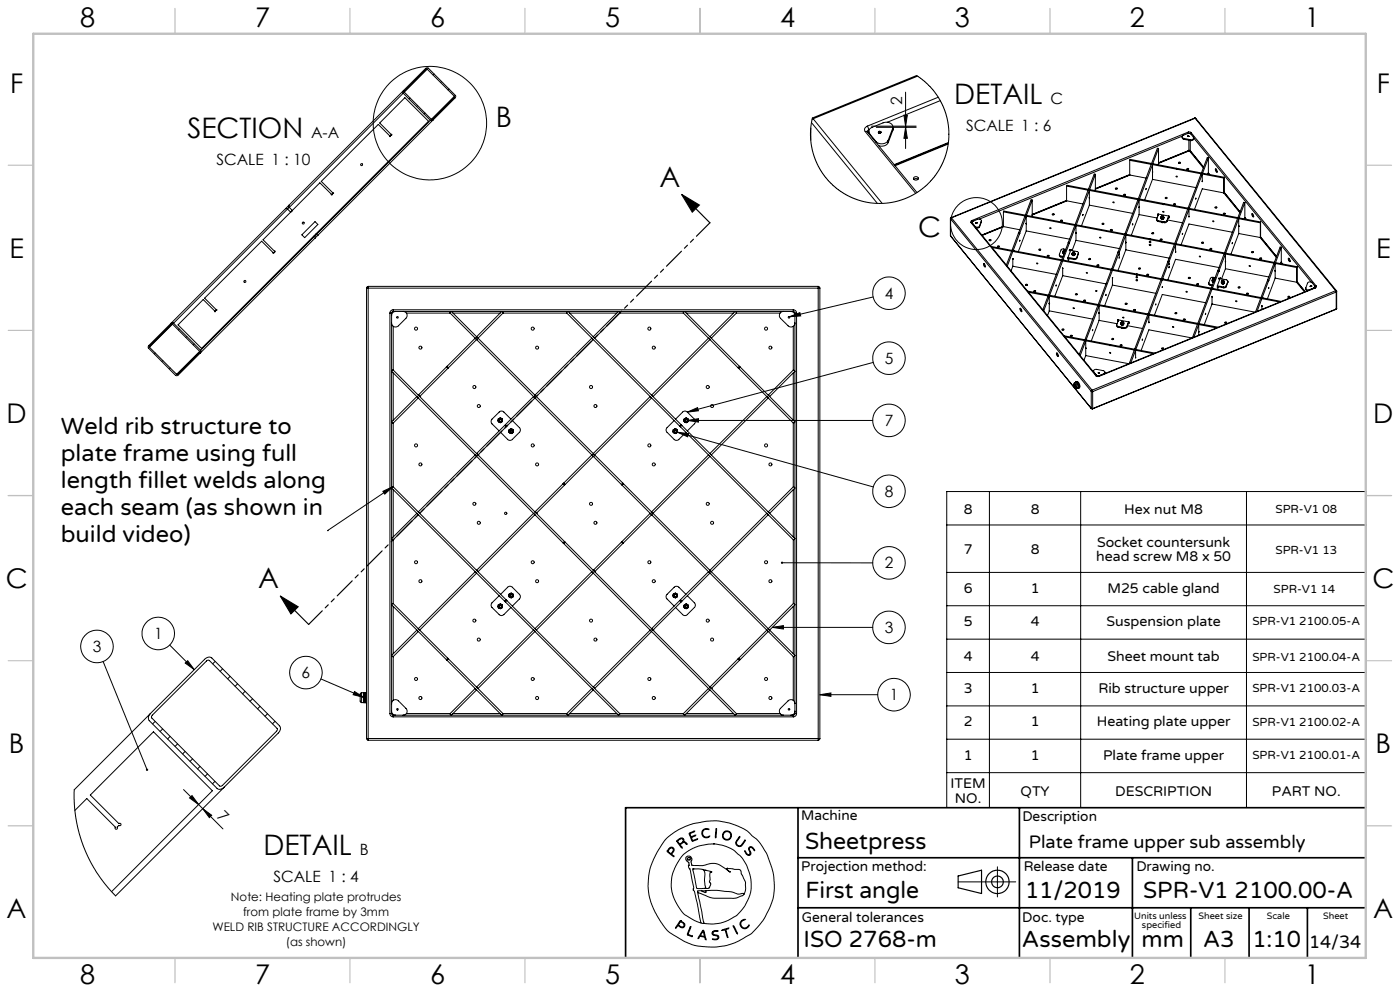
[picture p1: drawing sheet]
<svg xmlns="http://www.w3.org/2000/svg" width="420mm" height="297mm" viewBox="0 0 420 297" stroke-linecap="round" stroke-linejoin="round" font-family="sans-serif">
<defs><g id="words">
<g font-size="8.5">
<text x="286.3" y="31">DETAIL</text>
<text x="56.2" y="41.3">SECTION</text>
<text x="148.7" y="38.2">B</text>
<text x="197.8" y="55.9">A</text>
<text x="275.4" y="70.9">C</text>
<text x="77.4" y="176.3">A</text>
<text x="79.1" y="256.1">DETAIL</text>
</g>
<g font-size="8.1">
<text x="24" y="8">8</text>
<text x="76.5" y="8">7</text>
<text x="129" y="8">6</text>
<text x="181.5" y="8">5</text>
<text x="234" y="8">4</text>
<text x="286.5" y="8">3</text>
<text x="339" y="8">2</text>
<text x="391.5" y="8">1</text>
<text x="3" y="27.7">F</text>
<text x="413" y="27.7">F</text>
<text x="2.8" y="77.2">E</text>
<text x="412.8" y="77.2">E</text>
<text x="2" y="126.7">D</text>
<text x="412" y="126.7">D</text>
<text x="1.7" y="176.2">C</text>
<text x="411.7" y="176.2">C</text>
<text x="2.7" y="225.7">B</text>
<text x="412.7" y="225.7">B</text>
<text x="2" y="275.2">A</text>
<text x="412" y="275.2">A</text>
<text x="24" y="295">8</text>
<text x="76.5" y="295">7</text>
<text x="129" y="295">6</text>
<text x="181.5" y="295">5</text>
<text x="234" y="295">4</text>
<text x="286.5" y="295">3</text>
<text x="339" y="295">2</text>
<text x="391.5" y="295">1</text>
</g>
<g font-size="7.1">
<text x="18.2" y="130.1">Weld rib structure to</text>
<text x="18.2" y="138.2">plate frame using full</text>
<text x="18.2" y="146.2">length fillet welds along</text>
<text x="18.2" y="154.3">each seam (as shown in</text>
<text x="18.2" y="162.3">build video)</text>
<text x="241.5" y="254.4">Sheetpress</text>
<text x="241.6" y="269.2">First angle</text>
<text x="307.5" y="269.2">11/2019</text>
<text x="343" y="269.2">SPR-V1 2100.00-A</text>
<text x="241.1" y="283.7">ISO 2768-m</text>
<text x="306.6" y="283.9">Assembly</text>
<text x="342.5" y="283.9">mm</text>
<text x="360.9" y="283.8">A3</text>
<text x="375.7" y="283.9">1:10</text>
</g>
<g font-size="5.4">
<text x="308.7" y="254.3">Plate frame upper sub assembly</text>
<text x="392.7" y="284.1">14/34</text>
</g>
<g font-size="4.7">
<text x="270.7" y="31.5" transform="rotate(-90 270.7 31.5)">2</text>
<text x="315.2" y="31">C</text>
<text x="93.3" y="41.2">A-A</text>
<text x="289.8" y="39.2">SCALE 1 : 6</text>
<text x="64.9" y="49.4">SCALE 1 : 10</text>
<text x="265.4" y="89.5">4</text>
<text x="265.4" y="109">5</text>
<text x="265.4" y="127.6">7</text>
<text x="265.4" y="148.9">8</text>
<text x="265.4" y="170.3">2</text>
<text x="46.2" y="191.5">1</text>
<text x="265.4" y="189.7">3</text>
<text x="27.8" y="195.4">3</text>
<text x="90.5" y="203.2">6</text>
<text x="266.9" y="209.8">1</text>
<text x="64.9" y="245" transform="rotate(45 64.9 245)">7</text>
<text x="107.9" y="256.1">B</text>
<text x="82" y="264.3">SCALE 1 : 4</text>
</g>
<g font-size="4.2">
<text x="289.1" y="154">8</text>
<text x="309.2" y="154">8</text>
<text x="337.3" y="154">Hex nut M8</text>
<text x="289.1" y="166.1">7</text>
<text x="309.2" y="166.1">8</text>
<text x="329.1" y="164">Socket countersunk</text>
<text x="328.9" y="168.2">head screw M8 x 50</text>
<text x="289.1" y="177.6">6</text>
<text x="309.2" y="177.6">1</text>
<text x="332.2" y="177.6">M25 cable gland</text>
<text x="289.1" y="187.6">5</text>
<text x="309.2" y="187.6">4</text>
<text x="331.9" y="187.6">Suspension plate</text>
<text x="289.1" y="198.2">4</text>
<text x="309.2" y="198.2">4</text>
<text x="332.3" y="198.2">Sheet mount tab</text>
<text x="289.1" y="207.6">3</text>
<text x="309.2" y="207.6">1</text>
<text x="329.5" y="207.6">Rib structure upper</text>
<text x="289.1" y="217.6">2</text>
<text x="309.2" y="217.6">1</text>
<text x="329" y="217.6">Heating plate upper</text>
<text x="289.1" y="227.6">1</text>
<text x="309.2" y="227.6">1</text>
<text x="330.9" y="227.6">Plate frame upper</text>
<text x="285.2" y="236.3">ITEM</text>
<text x="306.2" y="238.4">QTY</text>
<text x="334.5" y="238.4">DESCRIPTION</text>
<text x="381.6" y="238.4">PART NO.</text>
<text x="240.4" y="245.9">Machine</text>
<text x="286.5" y="240.5">NO.</text>
<text x="306.7" y="246.1">Description</text>
<text x="240.4" y="261.1">Projection method:</text>
<text x="307.1" y="261">Release date</text>
<text x="340.9" y="261">Drawing no.</text>
<text x="240.5" y="276.4">General tolerances</text>
<text x="306.7" y="276.3">Doc. type</text>
</g>
<g font-size="3.5">
<text x="382.6" y="153.8">SPR-V1 08</text>
<text x="382.6" y="165.9">SPR-V1 13</text>
<text x="382.1" y="177.6">SPR-V1 14</text>
<text x="375.7" y="187.5">SPR-V1 2100.05-A</text>
<text x="375.7" y="198">SPR-V1 2100.04-A</text>
<text x="375.7" y="207.5">SPR-V1 2100.03-A</text>
<text x="375.7" y="217.5">SPR-V1 2100.02-A</text>
<text x="375.7" y="227.5">SPR-V1 2100.01-A</text>
<text x="69.3" y="270">Note: Heating plate protrudes</text>
<text x="73" y="274.5">from plate frame by 3mm</text>
<text x="63.7" y="279">WELD RIB STRUCTURE ACCORDINGLY</text>
<text x="85.7" y="283.5">(as shown)</text>
</g>
<g font-size="2.8">
<text x="340.3" y="275.3">Units unless</text>
<text x="359.6" y="275.3">Sheet size</text>
<text x="380" y="275.3">Scale</text>
<text x="396.9" y="275.3">Sheet</text>
<text x="342.6" y="278.2">specified</text>
</g>
</g></defs>
<g fill="none" stroke="#000" stroke-width=".3">
<path d="M121 27.9l8.1 8.2M121 27.9l-34.2 34.3M121.1 27.1l-.2 .4 .1 .4M121.3 27.6l8.1 8.2M123 29.4l-.3 .3M125.3 31.6l-.3 .3M127.5 33.9l-.3 .3M128.2 20.7h-.3l-6.7 6.7 .1 .2M128.2 20.7l8.1 8.2M128.2 20.7l-6.9 6.9M129.1 36.1l-34.2 34.2M130 35.9l-.5 .3-.4-.1"/>
<path d="M130.2 22.2l-.3 .3M132.5 24.4l-.3 .3M134.7 26.7l-.3 .3M136.3 28.9v.3l-6.6 6.6h-.3M136.3 28.9l-6.9 6.9M243.2 38.4v3.6M243.5 36.8l19.7 24.2M243.7 35.4l31.3-12.8 .2 .2 2.3 1.7 2.1 2.1 1.8 2.5 1.5 2.6 .9 2.5 .7 3.1 .2 1.7-.2 3.9-16.1 6.6M243.7 35.4l.2 .2M243.7 35.4l-.6 4.4 .4 4 1.1 4 2 3.8 3 3.7 2.9 2.3 3.9 2 3.9 1.1 3.7 .3 4.6-.5 3.5-1.2 4.1-2.3 3.1-2.9 2.5-3.4 1.7-3.4 .9-4.1-15.9 6.5M243.9 35.6l-.3 .2M243.9 35.6l20.8 25.4"/>
<path d="M259.6 39.4l.6 .1M259.6 39.4l15.1 18.6M260.2 37.8a1.01 1.01 0 0 0-.6 1.6M260.2 37.8l.4 1.1M260.2 39.5l14.9 18.2M260.6 38.9l-.4 .6M260.6 38.9v1.1M260.8 38.9h-.2M261.4 37.8h13.4M262.9 38.2h11.9M263.5 39.7a.42 .42 0 0 1 .4-.2 .42 .42 0 0 1 .4 .2M263.6 39.7l.2-.1 .5 .2"/>
<path d="M263.6 39.8h.6M263.7 39.9h.4M264.3 39.6a.38 .38 0 0 0-.4-.2 .38 .38 0 0 0-.3 .4M264.3 39.7a.44 .44 0 0 0-.8 .1M267.8 38.4a1.88 1.88 0 0 0-2.9-1.6l-3.3 1.4a1.22 1.22 0 0 0-.7 1.9M267.8 38.4l-1.3 3.6M267.8 38.4v.7M267.8 39.1l-1.3 3.7M267.9 38l-.1 1.1M271.2 34.5h1l-.5 3.3zM271.7 38.2l.5 3.2h-1zM271.7 27.6v16.9"/>
<path d="M275.3 22.8l-31.4 12.8M281.5 29.1l-21.3 8.7M282.1 30.2l-15.9 6.5M356.5 39.6l.8 .2M356.5 39.6l.1 .4M356.5 39.6l-65 26.5M356.9 40h.1M357.3 39.8l-.2 .2M357.3 39.8l37.5 45.9M358.4 35.4l.3 .1M358.4 35.4l.1 .1M358.4 35.4l-73.1 29.8"/>
<path d="M358.5 35.5h.2M358.5 35.5l-73.1 29.8M358.5 35.5l42.2 51.6M358.7 35.5l42.2 51.6M96.4 54.4l17.1-17.1 3.4 3.6h.3l.3-.6-3.6-3.4 7.6-7.6 7.1 7-68.1 68.1-7.1-7 7.6-7.6 3.5 3.6 .5-.4 .1-.2-3.7-3.4 17.1-17.1 3.5 3.6 .5-.4-3.6-3.6 8.7-8.5 8.4-8.6 3.4 3.7 .7-.5zM260.9 40.1l1.9 2.3M260.9 40.1v.2M262.8 42.4v.2M266.5 42a2.36 2.36 0 0 1-3.7 .4M266.5 42.8a2.28 2.28 0 0 1-2.9 .9M266.5 42v.8M274.1 53.8a.93 .93 0 0 1 1.3 0"/>
<path d="M274.2 53.2a.64 .64 0 0 1 .9-.3 .64 .64 0 0 1 .1 1 .64 .64 0 0 1-.8 .1 .64 .64 0 0 1-.2-.8zM284.5 42.7l-16.2 6.7M309.3 59.9l.4 .1-1.8 4.6-.3-.1zM309.7 60v4.4M320 55.8v4.4M320 55.8l28.9 5.5M320 55.8l.1-.3 28.9 5.5M326.4 57l.4 .1-3.9 10.3-.4-.1zM326.8 59.2v.1M326.8 57.1v2.1M326.8 59.3v2.2M328.3 52.2h.3l-1.7 4.6-.4-.1z"/>
<path d="M328.6 52.2v4.5M328.6 56.7l-.1 .4M334.6 56.6h.5M337.1 58.5h.5M338.9 52.4l-10.3 4.2M338.9 52.3l-10.3 4.2M338.9 52.5l4.9 .9M338.9 48v4.5M338.9 48l14.1 2.7M338.9 48l.1-.2 14 2.6M339 52.5l-10.4 4.2M341.4 59.8l.3 .1-3.9 10.3-.3-.1z"/>
<path d="M341.7 59.9v2.2M343.8 56.5l-.1 .4zM345.4 49.2l.4 .1-4 10.4-.3-.1zM345.8 51.5v.1M345.8 51.5l-.1 .1zM345.8 51.6v2.2l13 2.4M345.8 49.3v2.2M345.8 53.7l-2.4 6.2M347.2 44.4l.4 .1-1.8 4.6-.3-.1zM347.6 44.5l-.2 4.9M347.6 49l9.2-3.8 4.2 5.1M349.6 59.4h.5"/>
<path d="M353 50.7h.1M353 50.4l.2 .1M353 50.4v.3M353.1 50.7l14 2.7M353.1 50.7l.1-.2 14 2.6M353.6 48.9h.5M354.6 41l.2 .6 .4 .2M354.7 40.8l-60.9 24.9M355.2 41.5l-.5-.3 .1-.6 2-.6 .4 .1 .9 1.2-.2 .4-.7 .2M355.2 41.5l2 .4M355.2 41.8l2 .3M355.2 41.5v.3"/>
<path d="M356.1 50.8h.5M356.4 40.8l.3 .1M356.4 40.9h.2M356.4 40.8h.3M356.4 40.7l.3 .1M356.7 45.1l.4 .2M356.7 45.1l.4 .1M356.7 45.1l-9.1 3.8M356.7 42v3.1M357.1 45.2v.1M357.1 45.2l4 4.9-4-4.8M357.1 42.1v3.1"/>
<path d="M357.2 42.1l.7-.1 .2-.7 35.3 43.3M357.2 41.9v.2M358.7 59.3v.4zM360.3 52.1l.4 .1-3.9 10.3-.4-.1zM360.7 54.3v.1M360.7 54.3h.1M360.7 52.2v2.1M362.2 47.3h.3l-1.7 4.6-.4-.1zM362.4 52.1l.1 .1M362.5 47.3v4.4l-.2 .5M362.8 52.3l-.3-.4 .4 .4M364.6 50.6h.1a.74 .74 0 0 1 .3 1z"/>
<path d="M364.8 50.6l.4 .9M367.1 57.8l4.8 5.9M367.1 53.4v4.4M367.1 57.8l-6.4-1.2-2.3 6.2M367.2 57.6l4.8 5.9-4.8-5.9M367.2 53.1l-.1 .3M367.2 53.1l-.1 4.7M85.7 62.5l-41.2 41.2v.6l8.2 8.2 .7-.1 41.1-41M85.7 62.5l.6 .1M86.3 62.6l.9 1M86.3 62.6l-34.2 34.3M86.7 61.5l41-41 .8-.1 8.2 8.2-.1 .6-41.1 41.2"/>
<path d="M86.7 61.5l.1 .7M86.7 61.5l-1 1M86.8 62.2l-.5 .4M86.8 62.2l.9 .9M94.3 70.6l.1 .2M94.4 70.8l.1 .6M94.4 70.8l-34.2 34.2M94.5 66.4l.9 .9-4 3.9-.8-.8zM94.8 70.1l.1 .2M94.9 70.3l.6 .1M94.9 70.3l-.5 .5M95.5 70.4l-1 1"/>
<path d="M285.1 70.6l.1 .2zM285.1 65.5l.1 .1M285.1 65.5l.1 5.2M285.2 70.7l42.2 51.7M285.2 65.6l42.2 51.7M285.3 65.2l-.2 .3M285.3 65.2l.1 .1M285.4 65.3l-.2 .3M285.4 65.3l42.2 51.6M291.3 66.7h.2M291.3 66.7l37.5 45.9M291.5 66.1l-.2 .2v.4"/>
<path d="M291.5 66.1l.2 .4M291.5 66.7l37.5 46M291.7 66.5l-.2 .2M291.7 66.5v.4M291.7 66.5h.1M291.8 67l.7 .8M291.8 67h.1M292.5 67.8v.1M292.8 66.8h.3M292.8 66.8h.2M292.8 66.9h.2M293.1 66.8h-.3"/>
<path d="M293.9 67.7l-.6 .4-.8-.3M293.9 68l-.5 .3h-.6M293.9 67.7v.3M294.4 66.3l-.2-.5-.8-.1-1.5 .7-.1 .6M294.4 66.3l-.5 1.4M294.4 66.3v.3M294.4 66.6l-.5 1.4M294.4 66.2v.4M295.1 79a.77 .77 0 0 1 .4 1l-.3-.3zM295.2 79l.4 .9M296.8 72.1h.5M297.4 73.9l43.6 8.2"/>
<path d="M297.6 74.2l43.3 8.2M299.3 74h.4M301 67.9l-6.4 2.6M301 67.9l4.9 1M301 63.5v4.4M301 63.5l43.9 8.3M301 63.5l.1-.3 43.9 8.4M301 67.8l-6.4 2.6M301.1 67.9l-6.4 2.7M301.9 79.4l1.6-4.1h.3l-1.6 4.5M303.6 75h.1M303.6 75l.4 .1"/>
<path d="M303.8 79.8l13.1 2.4M303.8 77.6v2.2M303.8 79.8l-.5 1.4M303.9 77.5l-.1 .1M304 75.1h.1M305.6 69.8l-.1 .2M305.6 69.8l.3 .1M305.9 70l-1.9 5.1M305.9 70h-.4l-1.9 5M305.9 69.9v.1M305.9 72v.4zM307.9 67h.1"/>
<path d="M307.9 67v.1M307.9 69.2l13 2.5M307.9 64.8v2.2M307.9 67.1v2.1M307.9 69.2l-2.4 6.2M307.9 64.8l-2 5.1M307.9 64.8l-.4-.1-1.9 5.1M309.7 64.4l-.2 .4M311.7 74.9h.5M314.2 76.8h.5M315.7 64.3h.5M317.8 76.3l.1 .5 .4 .2"/>
<path d="M318.2 66.2h.5M318.3 76.8l.6 .1M318.3 77l.5 .1M318.3 76.8v.2M318.4 78.1l.4 .1-3.9 10.3-.4-.1zM318.5 77.9h.1M318.5 77.9h.4M318.8 75.5l.3 .6M318.8 75.5l.1 .1M318.9 77.9h.1M318.9 75.3h.1M318.9 75.6l.4 .1"/>
<path d="M318.9 75.3v.3M318.9 75.6l.2 .2M318.9 75.3l-.1 .2M319 75.2l.1 .3 .3 .1M319.1 75.8v.3M319.1 76.1h.1M319.3 75.7l-.2 .1M319.3 75.7h.1M319.5 75.2h.1M319.7 74.8l-1-.2-.4 .3-.5 1.3 .1 .3 .4 .3M320 60.1l-10.3 4.2M320 60.2l4.9 .9"/>
<path d="M320 60.2l-10.3 4.2M320.4 77.1l1.9 .4M320.4 77.4l1.9 .4M320.4 77.1v.6l.1-.3M320.5 72.8l-2 5.1M320.5 72.8h.3M320.5 72.6v.2M320.5 72.6l.4 .1M320.7 77.5l-.2 .7M320.8 72.8l-1.9 5.1M320.9 72.7l-.1 .1M320.9 74.8l-.1 .4z"/>
<path d="M321.2 75l2 .4 .3 .5M321.3 75v-.2l-.9 2.3M321.6 76l.2 .6M321.6 76l.1 .1M321.7 75.8h.1M321.7 76.1l.4 .2M321.7 75.8v.3M321.7 76.1l.1 .2M321.7 75.8l-.1 .2M321.8 76.6h.5M321.8 75.7v.4l.3 .1 .2-.1v-.4M321.8 76.3v.3"/>
<path d="M322.1 76.3h-.3M322.1 76.3h.2M322.3 77.5v.3M322.4 75.8h.1M322.3 76.3v.3M322.4 75.8v.3M322.4 76.1l-.3 .2M322.4 76.1l-.1 .2M322.4 75.8l.1 .2M322.5 76l-.2 .6M322.5 76l-.1 .1M322.8 69.8v.1"/>
<path d="M322.8 72l13 2.5M322.8 67.6v2.2M322.8 69.9v2.1M322.8 67.6l-1.9 5.1M322.8 72l-1.2 3.1M322.8 67.6h-.4l-1.9 5M322.8 69.8v.1zM323 77.2l-.7 .3M323 77.5l-.7 .3M323 77.2v.3M323.5 75.9l-.5 1.3M323.5 75.9v.3"/>
<path d="M323.5 76.2l-.5 1.3M323.5 75.8v.4M324.8 64.3v.3zM326.6 77.7h.5M326.8 61.5l13 2.5M326.8 61.5l-2.4 6.2M329.1 79.7h.5M330.7 67.2h.4M333.2 69.1h.4M335.4 75.6l.4 .1M335.4 75.6l-1.9 5.1M335.5 75.5l-.1 .1"/>
<path d="M335.5 75.5l.3 .1M335.8 75.7l-2 5M335.8 75.6v.1M335.8 77l-.1 .4zM335.8 76.1l-.1 .4zM337.7 72.6v.1M337.7 72.6v.2zM337.7 72.7v2.2l13.1 2.5M337.7 70.4v2.2M337.7 70.4l-1.9 5.2M337.7 74.9l-2.3 6.2M337.7 70.4h-.3l-1.9 5.1"/>
<path d="M337.8 72.6l-.1 .1M339.8 67.1v.3zM341.7 62.1v.1M341.7 64.3l5.4 1M341.7 62.2v2.1M341.7 64.3l-2.3 6.2M344.9 71.8l.2 .1M344.9 72.4l.3 .1M344.9 73.2l.3 .1M345 71.6h.2M345 71.6l-.1 .2M345.1 71.9l43.9 8.3"/>
<path d="M345.2 71.6l-.1 .3M345.2 71.6l43.9 8.3M345.6 70h.5M347 65.7l.1 .5 .4 .2M347.3 64.7v-.6l3.4 .7M347.3 64.7h.1M347.5 64.2v.2M347.5 64.4l-.2 .3M347.5 64.4h.1M347.5 66.1l1.8 .4M347.5 66.4l1.8 .3M347.5 66.1v.3"/>
<path d="M347.6 64.2l-.6 1.4 .1 .3 .4 .2M348.1 71.9h.4M348.2 65.1l.3 .6M348.2 65.1l.2 .1M348.4 65.2l.3 .2M348.4 64.9v.3M348.4 64.9l.1-.1 .2 .5 .3-.2v-.3l.1 .1M348.4 65.2l.1 .2M348.4 64.9l-.2 .2M348.4 66.6h.1M348.5 65.7h.4M348.5 64.9h-.1"/>
<path d="M348.5 66.6l.4 .1M348.5 65.4v.3M348.5 66.6h.1M348.7 65.4h-.2M348.7 65.4h.2M348.9 61.3h.2M348.9 65.4v.3M349 64.9h.1M349 61l.2 .1M349 61l-.1 .3M349.1 64.9v.3M349.1 65.2l-.4 .2"/>
<path d="M349.1 65.2l-.2 .2M349.1 64.9l.1 .2M349.1 61.3l29 5.5M349.2 65.1l-.3 .6M349.2 65.1l-.1 .1M349.2 61l-.1 .3M349.2 61l29 5.5M349.3 66.5v.2M350.1 66.1l-.3 .3-.5 .1M350.1 66.4l-.8 .3M350.1 66.1v.3M350.2 65.9l4.6 .9"/>
<path d="M350.4 78.3v.2M350.4 78.3l.3 .1M350.6 64.8l-.5 1.3M350.6 65h.1M350.7 64.8l-.6 1.6M350.7 78.5l-1.9 5.1M350.7 78.5h-.4l-1.9 5M350.7 78.4v.1M350.7 64.8v.5h-.2M350.8 79.8l-.1 .5zM350.8 78.9l-.1 .5zM352.1 61.3h.5"/>
<path d="M352.7 75.4v.2M352.7 75.4v.1M352.7 73.3v2.1M352.7 73.3l-2 5.1M352.7 73.3l-.4-.1-1.9 5.1M354.8 69.9l-.1 .4zM356.3 62.6l.4 .1-3.9 10.3h-.4zM356.7 64.9v.1M356.7 64.9h.1M356.7 62.7v2.2M360.5 72.8h.5M363 74.8h.5"/>
<path d="M364.5 62.3h.5M367 64.2h.5M367.6 78.3h.1M367.6 78.3v.1M367.6 76.1v2.2M367.6 78.4v2.1M367.6 76.1l-1.9 5.1M367.6 76.1h-.4l-1.9 5M367.7 78.3l-.1 .1M369.7 72.7l-.1 .4zM369.7 69.6l-13-2.5-2.4 6.2M371.3 65.5h.3l-3.9 10.4-.4-.1z"/>
<path d="M371.6 67.7v.1M371.6 70l6.5 1.2M371.6 65.5v2.2M371.6 67.8v2.2M371.6 70l-2.3 6.2M371.7 67.7l-.1 .2zM371.7 67.7l-.1 .1M373.1 60.6l.4 .1-1.8 4.6-.3-.1zM373.3 65.4l.2 .2M373.4 65.2l.4 .5M373.5 60.7v4.5M373.5 65.2l-.2 .4"/>
<path d="M375.5 75.7h.5M375.6 64a.66 .66 0 0 1 .3 1zM375.7 64l.4 .9M378 77.6h.4M378 71.2l4.9 5.9M378.1 66.8v4.4M378.1 71l4.8 5.9M378.2 66.5l-.1 .3M378.2 66.5l-.1 4.7M382.6 78.9v2.2M382.6 78.9l-2 5.1M382.6 78.9h-.4l-1.9 5.1"/>
<path d="M384 74l.4 .1-1.7 4.6-.4-.1zM384.3 78.8l.1 .2M384.4 74.1v4.4l-.2 .5M384.7 79.1l-.3-.5 .4 .5M386.5 77.4h.1a.7 .7 0 0 1 .3 1zM386.6 77.4l.4 .9M389.1 79.9l-.1 .3M389.1 79.9l-.1 4.7M51.8 97.2h-.4l-6.6 6.6v.3M51.8 97.2l8.1 8.1M51.8 97.2l-7 6.9M52.1 96.9l-.4-.2-.5 .3"/>
<path d="M52.1 96.9l8.1 8.1M53.8 98.6l-.3 .3M110 86.4h.5M110 86.4v134.9M110.5 85.8v.6M110.5 85.8l-.5 .6M110.5 86.4h135M110.5 85.8h135M110.5 86.4v134.9M117 93.8h.5M117 93.8v120.1M117.5 93.8v120.1"/>
<path d="M118 92.8a.96 .96 0 0 0-1 1M118 93.3l-.5 .5M118 92.8v.5M118 93.3h120M118 97.8v13.1M118 92.8h120M118.7 93.3a1.19 1.19 0 0 0-1.2 1.2M120.9 93.3a1.2 1.2 0 0 1 1.1 .8 1.2 1.2 0 0 1-.2 1.3l-2.3 2.2a1.19 1.19 0 0 1-1.3 .3 1.19 1.19 0 0 1-.7-1.1M121.9 93.8h13.1M135.9 93.8h14.1M150.9 93.8h19.1M170.9 93.8h14.1"/>
<path d="M185.9 93.8h19.1M205.9 93.8h14.1M220.9 93.8h13.1M235 93.3a1.2 1.2 0 0 0-1.1 .8 1.2 1.2 0 0 0 .2 1.3l2.3 2.2a1.19 1.19 0 0 0 1.3 .3 1.19 1.19 0 0 0 .8-1.1M236.9 94.9l3.1-1.2 .2 1zM237.3 93.3a1.19 1.19 0 0 1 1.2 1.2M238 92.8a.96 .96 0 0 1 1 1M238 93.3l.5 .5M238 92.8v.5M238 97.8v13.1M238.5 93.8h.5M238.5 93.8v120.1"/>
<path d="M239 93.8v120.1M245.5 85.8v.6M245.5 85.8l.5 .6M245.5 86.4h.5M245.5 86.4v134.9M246 86.4v134.9M261.9 89l-25 5.9M306 92.4h.1a.69 .69 0 0 1 .3 1zM306.1 92.4l.4 .9M307.7 85.5h.5M308.3 87.2l28.7 5.5M308.6 87.6l28.3 5.4"/>
<path d="M310.2 87.4h.5M312.8 92.8h.1M314.8 90.9v.1M314.8 93.2l13 2.4M314.8 88.8v2.1M314.8 91v2.2M314.8 88.8l-.4-.1-1.6 4.1M314.8 88.8l-1.7 4.4M314.8 93.2l-.5 1.4M316.9 85.4l-.1 .3zM318.6 98.9h.5M318.8 80.3h.1"/>
<path d="M318.8 80.3v.2M318.8 80.5v2.1M318.8 82.6l13 2.5M318.8 82.6l-2.4 6.2M318.8 80.4v.1M322.7 88.3h.4M325.2 90.2h.4M327.8 98.8l-.1 .3zM329.4 91.5l.3 .1-3.9 10.3-.3-.1zM329.7 93.7v.2M329.7 93.7v.2zM329.7 96l5.4 1"/>
<path d="M329.7 91.6v2.1M329.7 93.9v2.1M329.7 96l-2.3 6.2M329.8 93.8l-.1 .1M331.8 88.2v.4zM333.4 81h.3l-3.9 10.3h-.3zM333.5 80.7h.1M333.5 80.7h.3M333.7 83.2v.1M333.7 83.2h.1M333.7 85.4l13 2.5M333.7 83.3v2.1"/>
<path d="M333.7 85.4l-2.3 6.2M333.8 83.2l-.1 .1M333.8 80.7v.1M335 97.4l.1 .5 .4 .2M335.3 96.4h.1M335.3 96.4v-.6l3.4 .7M335.4 96.1l-.1 .3M335.4 96.1h.1M335.4 95.8v.3M335.5 97.8l1.8 .4M335.5 98.1l1.8 .3M335.5 97.8v.3"/>
<path d="M335.6 95.9l-.6 1.5 .5 .4M336.2 96.8l.2 .6M336.2 96.8l.1 .1M336.3 96.9l.4 .2M336.3 96.7v.2M336.3 96.9l.1 .2M336.3 96.7l-.1 .1M336.4 98.3l.5 .1M336.4 97.4h.5M336.4 96.6l-.1 .1M336.4 96.5l.3 .5 .2-.1v-.4M336.4 97.1v.3"/>
<path d="M336.4 98.3h.1M336.7 97.1h-.3M336.7 97.1h.2M336.9 96.6l.1 .1M336.9 93h.2M336.9 97.1v.3M337 92.7l.2 .1M337 92.7l-.1 .3M337 96.7v.2M337 96.9l-.3 .2M337 96.9l-.1 .2M337 96.7l.1 .1"/>
<path d="M337.1 93l27.9 5.3M337.1 96.8l-.2 .6M337.1 96.8l-.1 .1M337.2 92.7l-.1 .3M337.2 92.7l28.2 5.4M337.3 98.2v.2M337.6 91.2h.5M338 97.9l-.7 .3M338 98.1l-.7 .3M338 97.9v.2M338.2 97.6l4.6 .9M338.6 96.4l-.6 1.5"/>
<path d="M338.6 96.7h.1M338.7 96.4l-.7 1.7M338.7 96.5v.5h-.2M340.1 93h.4M340.9 82.4h.2M340.9 82.9l.3 .1M340.9 83.8l.3 .1M341 82.1l.2 .1M341 82.1l-.1 .3M341.1 82.4l42.8 8.1M341.1 82.4l.1-.2 43.2 8.1M341.6 80.6h.5"/>
<path d="M344.1 82.5h.5M344.3 94.4h.4l-4 10.3h-.3zM344.7 96.6v.1M344.7 96.6v.1zM344.7 94.4v2.2M346.7 91v.4zM348.3 83.8l.4 .1-3.9 10.3-.4-.1zM348.4 83.5h.1M348.4 83.5l.4 .1M348.7 86h.1M348.7 86v.1M348.8 83.6h.1"/>
<path d="M352.5 94h.5M355 95.8h.5M356.5 83.4h.5M359 85.3h.5M359.6 99.4h.1M359.6 99.4v.1M359.6 97.3v2.1M359.6 99.5v1M359.6 97.3l-.4-.1-1.5 4M359.6 97.3l-1.4 3.7M359.7 99.4l-.1 .1M361.7 93.9l-.1 .3z"/>
<path d="M361.7 90.7l-13-2.4-2.4 6.2M362.6 84.8l.1 .5 .4 .2M363.1 85.2l.6 .2M363.1 85.2v.3M363.1 85.5l.5 .1M363.3 86.6l.3 .1-3.9 10.3-.4-.1zM363.4 86.4h.1M363.4 86.4h.3M363.6 91.1l12.9 2.5M363.6 89v2.1M363.6 91.1l-2.3 6.2M363.6 84l.3 .6"/>
<path d="M363.6 84l.1 .1M363.6 88.8v.2M363.6 88.9v.1M363.7 86.4h.1M363.7 84.1l.4 .1M363.7 83.8v.3M363.7 84.1l.2 .1M363.7 83.8l-.1 .2M363.9 84.2h.2M363.9 83.7l-.2 .1M363.9 83.7v.4h.3M363.9 84.2v.4"/>
<path d="M363.9 84.6h.1M364.1 84.2h.1M364.3 83.7h.1M364.5 83.2l-1-.1-.4 .3-.5 1.4 .5 .4M365.2 85.9l1.9 .4M365.2 85.7l1.9 .3M365.3 81.1v.2M365.3 81.1l.4 .1M365.5 86l-.2 .7M365.7 81.3h-.4l-1.9 5.1M365.7 81.3l-2 5.1M365.7 81.2v.1"/>
<path d="M365.7 83.3l-.1 .4zM365.7 80.2l-13-2.5-2.4 6.2M366 83.5l2.3 .6v.3l-.5 1.3M366.1 83.5v-.2l-.9 2.4v.5l.1-.3M366.4 84.5l.2 .6M366.4 84.5l.1 .1M366.5 84.6l.4 .2M366.5 84.3v.3M366.5 84.6l.1 .2M366.5 84.3l-.1 .2M366.5 84.3h.1M366.6 84.2l.1 .4h.4v-.4"/>
<path d="M366.6 85.1h.5M366.6 84.8h.3M366.6 84.8v.3M366.9 84.8h.2M367.1 86v.3M367.1 84.8v.3M367.2 84.3h.1M367.2 84.3v.3M367.2 84.6l-.3 .2M367.2 84.6l-.1 .2M367.2 84.3l.1 .2M367.3 84.5l-.2 .6"/>
<path d="M367.3 84.5l-.1 .1M367.5 96.8h.4M367.6 80.5l13 2.5M367.6 80.5l-1.1 3.1M367.8 85.7l-.2 .3h-.5M367.8 86l-.7 .3M367.8 85.7v.3M368.3 84.6v.1M368.3 84.3v.4M368.3 84.7l-.5 1.3M371.5 86.3h.4M374 88.1h.4"/>
<path d="M377.1 93.3l1.5-3.8h-.4l-1.5 4M378.3 89.2h.1M378.3 89.2h.3M378.6 91.6h.1M378.6 91.6v.2M378.6 91.8v.9M378.6 91.7v.1M378.6 89.2h.1M380.2 84.1l.4 .1M380.2 84.1l-1.9 5.1M380.3 84v.1M380.3 84h.3"/>
<path d="M380.6 84.2l-2 5M380.6 86.1v.4zM380.6 84v.2M382.6 81.1v.1M382.6 81.1h.1M382.6 83.4l6.4 1.2M382.6 81.2v2.2M382.6 83.4l-2.4 6.2M386.4 89.1h.5M389 84.6l2.3 2.9M389 80.2v4.4M389.1 84.5l2.4 2.9"/>
<path d="M391.7 86.4l.1 .5 .4 .2M392.9 86.9h.1M393.1 85.8h.2M393.1 85.8l.2 .1M393.1 85.9h.2M393.2 85.9h.1M393.3 85.8h.1M393.3 85.7v.1M394.1 86.3l.3-.5-.8-1.1-.5-.2-.5 .1-.3 .3-.6 1.5 .5 .5h.7M394.1 86.3l-1.2 .6M394.1 86.3v.1M394.5 86.2l.1 .1"/>
<path d="M394.5 86.2l-65 26.5M394.6 86l-.1 .2M394.6 86l-.2-.1v.4M394.6 86v.2M394.6 86.3l-64.9 26.5M394.8 85.7l.1 .2-.3 .4M394.8 85.7l-.2 .3M400.7 87.1l.2 .4M400.7 87.1h.2M400.7 87.1l-73.1 29.8M400.8 92.7l-73 29.9M400.9 92.6l-.1 .1"/>
<path d="M400.9 87.5l-73.1 29.9M400.9 87.5v5.1M400.9 92.6l-73.1 29.8M400.9 87.1l.1 .2M401 92.4l-.2 .3M401 87.3l-.1 .2M401 92.4l-.1 .2M401 87.3v5.1M44.8 104.1l8.2 8.1M46.6 105.8l-.3 .3M48.9 108.1l-.4 .2M51.1 110.3l-.3 .3"/>
<path d="M56.1 100.9l-.4 .2M58.3 103.1l-.3 .3M59.9 105.3v.2l-6.6 6.6-.3 .1M59.9 105.3l-6.9 6.9M60.2 105l.1 .4-.3 .4M118 111.8v14.1M125.1 118.8l-7.6 7.6 .4 .5 7.6-7.6M125.5 118.4h.1M125.9 118.8h.1M133.9 110l.4 .4M133.9 110l-8.4 8.4M134.1 109.8l-.2 .2"/>
<path d="M134.1 109.8l.4 .4M134.3 110.4l-8.4 8.4M134.5 110.2l-.2 .2M142.6 101.3h.1M142.6 101.3l-8.5 8.5M143 101.8h.1M143 100.9l7.5-7.6 .5 .5-7.6 7.5M143 101.8l-8.5 8.4M160.1 118.8h.1M160.1 118.8l-8.5 8.5M160.5 119.3h.1M160.5 119.3l-8.5 8.4"/>
<path d="M177.6 101.3l-17.1 17.1M178 100.9l7.6-7.6 .4 .5-7.6 7.5M178 101.8l-17.1 17M195.1 118.8l.4 .5-17.1 17-.4-.4zM212.5 101.3l-17 17.1 .4 .4 17.1-17M213 100.9l7.6-7.6 .4 .5-7.6 7.5M221.4 110.2l.2 .2M221.8 109.8l.2 .2M221.8 109.8l-.4 .4M221.8 109.8l-16.4-16.5-.4 .5 16.4 16.4M222 110l-.4 .4M222 110l16.5 16.4-.4 .5-16.5-16.5"/>
<path d="M230 118.8l-17 17.1M230.5 118.4l7.6-7.6 .4 .5-7.6 7.5M230.5 119.3l-17.1 17M238 111.8v14.1M262 108.6l-55.8 14.9M316.9 105.8a.62 .62 0 0 1 .4 1zM317.1 105.8l.4 .9M319.2 100.6l13.8 2.7M319.5 101l13.4 2.5M321.1 100.7h.5M322.2 115.1a.8 .8 0 0 1 .5 1.2l-.4-.5zM322.3 115.2h.1a.47 .47 0 0 1 .4 .4 .47 .47 0 0 1-.3 .5z"/>
<path d="M322.4 114.7a1.1 1.1 0 0 0 .7 1.7M322.4 114.7a1.44 1.44 0 0 1 .7 1.7M322.7 114.5h.1M322.7 114.5l.1 .1M322.7 114.5h.6M322.7 114.5v.1M322.8 114.6l-.4 .1M322.8 114.6l.5 .5M322.8 114.6h.3M323 114.5l.2-.1a1.27 1.27 0 0 1 .6 1.7M323.1 114.6v.1M323.1 114.7l.2 .4"/>
<path d="M323.3 114.5v.1M323.3 114.5l-.2 .1M323.3 115.1l.3 .9M323.3 115.1l.2 .4M323.3 114.6l-.2 .1M323.3 114.6l.4 .8M323.4 116.3h.2M323.4 116.3l-.3 .1M323.5 115.5l.1 .1M323.6 116l-.2 .3M323.6 116v.3M323.6 116.3h.1"/>
<path d="M323.6 115.6v.4M323.7 115.4v.1M323.7 115.5l.1 .7M323.7 115.4l-.2 .1M323.7 115.5l-.1 .1M323.8 116.2h.1M323.8 116.2l-.2 .1M325.7 104.3v.1M325.7 104.3h.1M325.7 106.6l12.9 2.4M325.7 102.2v2.1M325.7 104.4v2.2"/>
<path d="M325.7 102.2l-.3-.1-1.6 4.1M325.7 102.2l-1.6 4.4M325.7 106.6l-.5 1.3M325.8 104.3l-.1 .1M327.4 117.3l.4 .1M327.4 117.3v5.1M327.6 116.9l-.2 .4M327.6 116.9l.2 .5M327.8 117.4v5M328 111.2v.2M328.2 111.5v-.6l.8-.2 2.2 .5 .3 .5-.4 .3M328.2 111.5l.7 .9"/>
<path d="M328.2 111.5v.1M328.8 112.6l.9 .2M328.8 112.6l.2 .1M328.9 112.4l.5 .2 .5-.1M328.9 112.4h.1M329 112.7h.5M329.5 111.8h.3M329.5 111.8h.2zM329.5 111.8h.2M329.5 112.7l.2 .1M329.6 111.8l.1 .1M329.9 112.5v.1"/>
<path d="M331.1 112l-1.2 .5M331.1 112v.1M331.5 111.6v.3M332.9 103.5h.2M333 103.3h.2M333 103.3l-.1 .2M333.1 103.5l12.9 2.5M333.1 103.5l.1-.2 13.3 2.5M333.6 101.7h.4M336.1 103.6h.4M340.7 107.1h.1M340.7 107.1v.1"/>
<path d="M340.7 105l-.4-.1-1.5 4.1M340.7 105l-1.5 3.8M340.7 105v2.1M342.7 101.6v.3zM348.5 104.5h.5M357.6 101.3l-12.9-2.5-2.4 6.2M118 126.7v19.2M142.6 136.3l-17.1 17.1M143 135.9h.1M143 136.8l-17.1 17M143.4 136.3h.1M149.4 126l.4 .5"/>
<path d="M149.4 126v.3l.4 .2M149.8 125.4h.6M149.8 126.5h.6M149.8 125.4l-.4 .6M149.8 125.4l.3-.2 .3 .2M149.8 125.4l-.4 .2v.4M149.8 126.5l.3 .2 .3-.2M150.4 125.4l.3 .6M150.4 125.4l.3 .2v.4M150.7 126l-.3 .5M150.7 126v.3l-.3 .2M151.4 127.5l-8.4 8.4"/>
<path d="M151.4 127.5l.4 .4M151.6 127.3l-.2 .2M151.6 127.3l.4 .4M151.8 127.9l-8.4 8.4M152 127.7l-.2 .2M152.7 129.2l.3 .6M152.7 129.2v.4l.3 .2M153 128.7l.4-.2 .3 .2M153 128.7h.7M153 128.7l-.3 .5M153 128.7l-.3 .1v.4M153 129.8h.7"/>
<path d="M153 129.8l.4 .2 .3-.2M153.3 125.6l-2.1-2.1a.94 .94 0 0 0-1.4 0l-2.2 2.1a1.02 1.02 0 0 0 0 1.4l2.2 2.1M153.7 128.7l.3 .5M153.7 128.7l.3 .1v.4M153.7 126l2.1 2.2a1.02 1.02 0 0 1 0 1.4l-2.1 2.1a1.02 1.02 0 0 1-1.4 0l-2.1-2.1M154 129.2l-.3 .6M154 129.2v.4l-.3 .2M177.6 136.3h.1M177.6 136.3l.4 .5M177.6 136.3l-8.5 8.5M178 136.8h.1M178 136.8l-8.5 8.4"/>
<path d="M201.9 129.2l.4 .6M201.9 129.2v.4l.4 .2M202.2 126l-2.1 2.2a.94 .94 0 0 0 0 1.4l2.1 2.1a1.02 1.02 0 0 0 1.5 0l2.1-2.1M202.3 128.7h.6M202.3 128.7l.3-.2 .3 .2M202.3 128.7l-.4 .5M202.3 128.7l-.4 .1v.4M202.3 129.8h.6M202.3 129.8l.3 .2 .3-.2M202.9 128.7l.3 .5M202.9 128.7l.3 .1v.4M203.2 129.5l3.4 .5-.3 .9z"/>
<path d="M203.2 129.5l58.8 16.4M203.2 129.2l-.3 .6M203.2 129.2v.4l-.3 .2M203.9 127.7l.2 .2M204.3 127.3l.2 .2M204.3 127.3l-.4 .4M204.3 127.3l-33.9-34-.4 .5 33.9 33.9M204.5 127.5l34 33.9-.4 .5-34-34M204.5 127.5l-.4 .4M205.2 126l.3 .5M205.2 126v.3l.3 .2M205.5 125.4l.3-.2 .4 .2"/>
<path d="M205.5 125.4h.7M205.5 126.5h.7M205.5 125.4l-.3 .6M205.5 125.4l-.3 .2v.4M205.5 126.5l.3 .2 .4-.2M206.2 125.4l.3 .6M206.2 125.4l.3 .2v.4M206.2 123.5l3.1-1.3 .2 .9zM206.2 123.5a.94 .94 0 0 0-1.4 0l-2.1 2.1M206.2 123.5l2.1 2.1a1.02 1.02 0 0 1 0 1.4l-2.1 2.1M206.2 126l3.3-.5v1zM206.2 126h55.6"/>
<path d="M206.5 126l-.3 .5M206.5 126v.3l-.3 .2M212.5 136.3l-17 17.1 .4 .4 17.1-17M238 126.7v19.2M327.4 122.4l.4 .2M327.4 122.4h.4M327.4 122.4h.1M327.8 122.4v.2M98.2 159h.1M114.9 147.2l3-1.4-2.5 2.3zM117.9 145.8l-19.7 13.2M117.9 145.8l-.4 .5 33.9 33.9"/>
<path d="M117.9 145.8l33.9 34M118 146.8v14.1M125.1 153.8l-7.6 7.6 .4 .5 7.6-7.6M160.5 153.4h.1M160.5 153.4l.4 .4M160.9 153.8h.1M168.9 145l.4 .4M168.9 145l-8.4 8.4M169.1 144.8l-.2 .2M169.1 144.8l.4 .4M169.3 145.4l-8.4 8.4M169.5 145.2l-.2 .2"/>
<path d="M186.4 145.2l.2 .2M186.8 144.8l.2 .2M186.8 144.8l-51.4-51.5-.4 .5 51.4 51.4M186.8 144.8l-.4 .4M187 145l-.4 .4M187 145l51.5 51.4-.4 .4-51.5-51.4M195.1 153.8h.1M195.1 153.8l.4 .5M195.1 153.8l-8.5 8.5M195.5 154.3h.1M195.5 154.3l-8.5 8.4M230.5 153.4l7.6-7.6 .4 .5-7.6 7.5z"/>
<path d="M238 146.8v14.1M284 147.3h125.8v94.7h-125.8zM284 157.3h125.8M296.8 147.3v94.7M324.2 147.3v94.7M373.9 147.3v94.7M118 161.8v19.1M143 170.9l17.1-17.1 .4 .5-17.1 17zM149.8 178.5l-2.2 2.2a1.02 1.02 0 0 0 0 1.4l2.2 2.1a.94 .94 0 0 0 1.4 0l2.1-2.1M150.2 178.1l2.1-2.1a.94 .94 0 0 1 1.4 0l2.1 2.1a1.02 1.02 0 0 1 0 1.4l-2.1 2.1M151.8 179.8l.2 .2M151.8 179.8l-.4 .4"/>
<path d="M152 180l-.4 .4M152 180l34 33.9-.4 .4-34-33.9M152.7 178.5l.3 .5M152.7 178.5v.4l.3 .1M153 177.9l.4-.2 .3 .2M153 177.9h.7M153 177.9l-.3 .6M153 177.9l-.3 .2v.4M153 179h.7M153 179l.4 .2 .3-.2M153.7 177.9l.3 .2v.4M153.7 177.9l.3 .6"/>
<path d="M154 178.5l-.3 .5M154 178.5v.4l-.3 .1M168.9 162.7l.2 .2M169.3 162.3l.2 .2M169.3 162.3l-.4 .4M169.3 162.3l-51.4-51.5-.4 .5 51.4 51.4M169.5 162.5l-.4 .4M169.5 162.5l51.5 51.4-.4 .4-51.5-51.4M177.6 171.3l-17.1 17.1M178 170.9h.1M178 171.8l-17.1 17M178 170.9l.4 .4"/>
<path d="M178.4 171.3h.1M186.4 162.5l-8.4 8.4M186.4 162.5l.4 .4M186.6 162.3l-.2 .2M186.6 162.3l.4 .4M186.8 162.9l-8.4 8.4M187 162.7l-.2 .2M201.9 178.5l.4 .5M201.9 178.5v.4l.4 .1M202.3 177.9h.6M202.3 177.9l.3-.2 .3 .2M202.3 177.9l-.4 .6"/>
<path d="M202.3 177.9l-.4 .2v.4M202.3 179h.6M202.3 179l.3 .2 .3-.2M202.9 177.9l.3 .2v.4M202.9 177.9l.3 .6M203.2 178.5l-.3 .5M203.2 178.5v.4l-.3 .1M203.9 180l.4 .4M203.9 180l-8.4 8.4M204.1 179.8l-.2 .2M204.1 179.8l.4 .4M205.8 178.1l-2.1-2.1a1.02 1.02 0 0 0-1.5 0l-2.1 2.1a.94 .94 0 0 0 0 1.4l2.1 2.1"/>
<path d="M206.2 178.5l2.1 2.2a1.02 1.02 0 0 1 0 1.4l-2.1 2.1a.94 .94 0 0 1-1.4 0l-2.1-2.1M212.5 171.3h.1M212.5 171.3l-8.4 8.5M213 171.8h.1M213 170.9l17-17.1 .5 .5-17.1 17M213 171.8l-8.5 8.4M234.6 168.7h27.2M238 161.8v19.1M284 171.6h125.8M30.9 198.3l13.2 32.4M50.9 193.3l7.4 7.4M55.6 198.7l.7-.7 2 2.7z"/>
<path d="M61.4 197.6a1.67 1.67 0 0 1 2.1-.4l20.4 20.3 .2 .7-.2 .9-49.2 49.4-2.5-2.7-2.9-3.8-2.4-4.2-1.7-3.7-1.5-4.6-.9-4.3-.5-4.1v-4.4zM64.6 198.2l-.8 .8M118 181.8v14.1M118 196.8v13.1M125.1 188.8l-7.6 7.6 .4 .4 7.6-7.5M125.5 188.4l17.1-17.1 .4 .5-17.1 17M133.9 197.7l.2 .2M134.3 197.3l.2 .2M134.3 197.3l-.4 .4M134.3 197.3l-16.4-16.5-.4 .5 16.4 16.4M134.5 197.5l-.4 .4M134.5 197.5l16.5 16.4-.5 .4-16.4-16.4"/>
<path d="M149.4 181.7l.4 .6M149.4 181.7v.4l.4 .2M149.8 181.1l.3-.1 .3 .1M149.8 181.1h.6M149.8 181.1l-.4 .6M149.8 181.1l-.4 .2v.4M149.8 182.3h.6M149.8 182.3l.3 .2 .3-.2M150.4 181.1l.3 .2v.4M150.4 181.1l.3 .6M150.7 181.7l-.3 .6M150.7 181.7v.4l-.3 .2"/>
<path d="M151.4 180.2l.2 .2M160.1 188.8l-17.1 17.1 .4 .4 17.1-17M195.1 188.8l-17.1 17.1M195.5 188.4h.1M195.5 189.3l-17.1 17M195.9 188.8h.1M204.3 180.4l-8.4 8.4M204.5 180.2l-.2 .2M205.2 181.7l.3 .6M205.2 181.7v.4l.3 .2M205.5 181.1h.7M205.5 181.1l.3-.1 .4 .1"/>
<path d="M205.5 182.3h.7M205.5 181.1l-.3 .6M205.5 181.1l-.3 .3v.3M205.5 182.3l.3 .2 .4-.2M206.2 181.1l.3 .3v.3M206.2 181.1l.3 .6M206.5 181.7l-.3 .6M206.5 181.7v.4l-.3 .2M221.4 197.5l-8.4 8.4M221.4 197.5l.4 .4M221.6 197.3l-.2 .2M221.6 197.3l.4 .4"/>
<path d="M221.8 197.9l-8.4 8.4M222 197.7l-.2 .2M230 188.8h.1M230 188.8l-8.4 8.5M230.5 189.3h.1M230.5 188.4l7.6-7.6 .4 .5-7.6 7.5M230.5 189.3l-8.5 8.4M231.7 188l3.3-.5v1zM231.7 188h30.1M238 181.8v14.1M238 196.8v13.1M284 181.5h125.8"/>
<path d="M284 191.6h125.8M45.2 213.8a1.61 1.61 0 0 0-.4 2.2l20.3 20.3a1.6 1.6 0 0 0 2.1-.4M45.7 214.3l16.3-16.3 .5-.2 20.7 20.6v.3l-16.5 16.7-.6 .3-20.6-20.6zM46.5 216.2l-.7 .8M48.8 218.5l-.8 .7M66.8 200.4l-.8 .8M69 202.7l-.7 .7M71.3 205l-.8 .7M73.5 207.2l-.7 .8M75.8 209.4l-.8 .8M78 211.7l-.7 .7M80.3 213.9l-.8 .8"/>
<path d="M82.5 216.2l-.8 .7M96.3 203.5l12.9 5.5M106.4 207.3l2.8 1.7-3.3-.8zM108.5 207.6a1.16 1.16 0 0 0-.4 1.5v1.1l.4 .4M108.5 207.6v3M108.5 207.6h1.5M108.5 210.6h.6M109.1 207.6h.1M109.1 210.6h.1M109.1 208.3v1.5M109.1 207.6v.7M109.1 209.8v.8"/>
<path d="M109.1 209.8l.1 .6M109.1 208.3l.1 .6M109.2 208.9v.2M109.2 210.4v.1M109.2 209.1l-.1 .7M109.2 209.1h.4M109.2 210.4h.4M109.2 208.9h.4M109.2 207.6l-.1 .7M109.2 207.6h.4M109.2 210.5l-.1 .1M109.2 210.5h.4"/>
<path d="M109.6 208.9v.2M109.6 210.4v.1M109.6 207.6h.1M109.6 209.1v.7M109.6 207.6v.7M109.6 210.5v.1M109.6 210.6h.1M109.6 208.3v1.5M109.6 209.8v.8M109.6 210.6h.4M109.6 209.8v.6M109.6 208.3v.6"/>
<path d="M117 213.9a.96 .96 0 0 0 1 .9M117 213.9h.5M117.5 210.9a1.2 1.2 0 0 1 .7-1.1 1.2 1.2 0 0 1 1.3 .2l2.3 2.3a1.19 1.19 0 0 1 .3 1.3 1.19 1.19 0 0 1-1.2 .7M117.5 213.1a1.19 1.19 0 0 0 1.2 1.2M117.5 213.9l.5 .4M118 214.3v.5M118 214.3h120M118 214.8h120M121.9 213.9h13.1M135 213.9l7.6-7.6 .4 .5-7.6 7.5zM135.9 213.9h14.1M150.9 213.9h19.1"/>
<path d="M170.9 213.9h14.1M177.6 206.3l-7.6 7.6 .4 .4 7.6-7.5M185.9 213.9h19.1M205 213.9l7.5-7.6 .5 .5-7.6 7.5zM205.9 213.9h14.1M213 205.9h.1M213.4 206.3h.1M220.9 213.9h13.1M238 214.3v.5M238.5 213.1a1.19 1.19 0 0 1-1.2 1.2M238.5 210.9a1.2 1.2 0 0 0-.8-1.1 1.2 1.2 0 0 0-1.3 .2l-2.3 2.3a1.21 1.21 0 0 0-.2 1.3 1.21 1.21 0 0 0 1.1 .7M238.5 213.9h.5"/>
<path d="M238.5 213.9l-.5 .4M239 213.9a.96 .96 0 0 1-1 .9M246 208.2l3.3-.5v1zM246 208.2h17.3M284 201.5h125.8M284 211.6h125.8M51 220.7l-.7 .8M53.3 223l-.8 .7M55.1 236.6l4.5 4.5M55.5 225.2l-.7 .8M56.9 239.1l.7-.7 2 2.7zM57.8 227.4l-.8 .8"/>
<path d="M60 229.7l-.7 .7M62.3 231.9l-.8 .8M64.5 234.2l-.8 .7M110 221.3h.5M110 221.3l.5 .6M110.5 221.3v.6M110.5 221.3h135M110.5 221.9h135M245.5 221.3h.5M245.5 221.3v.6M246 221.3l-.5 .6M284 221.5h125.8"/>
<path d="M284 231.6h125.8M22.5 242.9l3.5-3.6 8.6 8.6a.38 .38 0 0 0 0 .5 .38 .38 0 0 0 .5 0 .38 .38 0 0 0 0-.5l.6-.5a.38 .38 0 0 0 .5 0 .38 .38 0 0 0 0-.6 .38 .38 0 0 0-.5 0l-8.6-8.5 18.9-19 17.7 17.7-30.2 30.2M59.6 241.1l7.3 7.3M60.8 242.4l2.7 1.9-.7 .7zM200.2 251.1l3.5-2.5 3.4-1.5 4.8-1 3.1-.1 3.5 .6 3.9 1.4 1.8 1.1 3.1 2.7 2.7 4 1.3 3.5 .8 3.1 .2 4-.3 2.7-1 2.8-1.8 3.5-2.1 2.7a16.9 16.9 0 0 1-5.7 4l-3.2 1.2-3.1 .5-4.1-.1-2.6-.4-3.3-1.3-4.2-2.5-.9-.9-1.7-2.2-1.7-2.9-1.5-3.6-.6-2.9v-3.5l.5-3.1 1-2.8 1.6-2.9zM200.9 254.1l.7-.2 .5 .3 .1 .6-.3 .6a.64 .64 0 0 0-.3 .7 .64 .64 0 0 0 .6 .5l-.1 .2-1.5-1.3a.52 .52 0 0 1-.5-.4 .52 .52 0 0 1 .4-.6zM200.9 254.4l.4-.3 .4 .1 .3 .5-.1 .4a.66 .66 0 0 1-.5 .6 .66 .66 0 0 1-.8-.4l-.2-.3zM203 252l1.1-.8 .6-.1 .4 .5v.6l.6 .3 .4 .5-.9-.5-.7 .3a.5 .5 0 0 0-.4 .5 .5 .5 0 0 0 .4 .5l.1 .4-1.6-2zM203.4 251.9l.8-.5h.6l.2 .7-.5 .5a.59 .59 0 0 1-.6 .3 .59 .59 0 0 1-.5-.6l-.1-.2zM206.7 249.7l1.7-.6-1.2 .6a.66 .66 0 0 0 .2 .9 .66 .66 0 0 0 .9-.2l.4-.1-1.2 .7 .3 .9 1.3-.5 .2 .1-1.4 .6a1.39 1.39 0 0 1-.8-1.4zM208.2 249.1h.1M210.9 248.7l.7-.3 1.1 .1v.2l-.9-.2-.6 .2-.4 .6v.6l.5 .9 .6 .1 1-.2-1 .4-.9-.3-.5-1z"/>
<path d="M214 252.9h.1M214 252.9l2.7 .4 2.4 .9 1.1 .6 2.4 2.3 1.3 2.1 1.1 2.9 .3 1.9v2.6l-.4 1.8-1.4 3-2.6 3-2.6 1.5-2.3 .8-1.9 .2-2.9-.1M214 252.9l-4.4 .7-2.3 .9-2.1 1.4-1.2 1.4-1.3 2.3-1.1 3-.2 2.2 .2 2.5 .6 2 1.4 2.6 1.8 2.2 3 1.8 1.9 .7M214.9 248.4l-.1 2.5-.2 .2zM221.8 250.8l.2 .1-1.1 1.5 .1 .5 .4 .5h.9l1.1-1.6h.2l-1.1 1.7-.5 .2-.9-.3-.4-.7zM223.4 255l.9 1.1h.4l.3-.2-.4-1.4 .3-.7 .8 .1 .7 .9-.1 .2-.7-.9-.6-.1-.2 .5 .5 1.3-.5 .6-.9-.4zM299.2 259.8v9M204 276h.4l1.1 1-.1 .6-.4 .4-1-.2a.62 .62 0 0 0-.7-.3 .62 .62 0 0 0-.5 .6h-.2zM204.2 275.9h.1M204.2 276.2l.9 .7 .1 .5-.4 .4-.7-.2a.52 .52 0 0 1-.5-.4 .52 .52 0 0 1 .3-.6zM204.2 276.2h.1M207 277.8l.3-.1-.1 .3-.4 1.1a.7 .7 0 0 0-.3 .9 .7 .7 0 0 0 .8 .4l.5 .3-1.6-.6z"/>
<path d="M207.8 260.5l1 4.9a.82 .82 0 0 0 1.2 .9l1.5-.1M207.9 260.5h2.5l2.8 .7 .4 .2h-.2a.26 .26 0 0 0-.3-.1 .26 .26 0 0 0-.1 .4v1.9l-.2 .7 .4 .4-.1 .6-.4 .9h-1.2M207.9 260.5h-.1M207.9 260.4h.1M209.3 267.4l1.9 9.4M209.3 267.4l3.6 1.6 1.3 .2h6.3l2.3-.8 .4-.4M210.3 276.6l.9 .2M210.4 267h-1.1v.4M210.6 260.6l.5 .2 .4 .8-.2 2.5 .4 1.9-.2 .2M210.8 278.9l.1-.1a4.2 4.2 0 0 1 .9 2.6l-.1 .3-.1-.3a.68 .68 0 0 0-1-.7 .79 .79 0 0 0-1 .6l-.2-.1zM210.9 279.2l.4 1.3-.6 .1a.43 .43 0 0 1-.5-.3 .43 .43 0 0 1 .3-.6zM210.9 279.2h.1"/>
<path d="M211.5 260.8h.1M211.8 266.9l3.4-.1 4.3 .5 2.1 .7 1.5-.2 .1 .2M211.8 266.9v.6l-1.4-.5M211.8 266.9l-1.4 .1M213.8 279.2l.6-.3 1 .1-1.2 .2-.3 .3 .2 .5 1.4 .5 .2 .5-.4 .5-.5 .2-1.1-.2v-.2l1.4 .1 .3-.3-.2-.5-1.5-.5-.1-.5zM216.5 278.7l2.2-.5-.9 .4 .5 2.4-.8-2.3zM220 277.5l1.2 2.4zM222.4 275.9l.7-.3h.5l-.9 .4-.4 .5v.7l.5 .7 1 .2 .8-.9a.32 .32 0 0 1 .2 .4 .32 .32 0 0 1-.4 .2l-.8 .5-1-.2-.6-1.1zM223.2 268l.5-1.3v-2.3l-1.3-2.5-.2-1-.6-.3-3.5-.3a.85 .85 0 0 0 .8 .9l.2 .2-3-2-1.4-.6h-1.5l-2.4 .6h-3.2l-.3-1.1 .3-.6-.2-.6-.5-.5-.8 .1-.3 .3-.1 .5 1 1.1 .1 .7-.3 .1 .1 .3 .1 .6 .3 .2 1.1 5.3-.1 1a4.1 4.1 0 0 1 .8 2.6l1.5 7.2M287.4 264.3h17.3"/>
<circle cx="129" cy="36.9" r="17"/>
<circle cx="263.9" cy="39.6" r=".36"/>
<circle cx="108.5" cy="49.3" r=".29"/>
<circle cx="334.9" cy="56.5" r=".24"/>
<circle cx="337.4" cy="58.3" r=".25"/>
<circle cx="349.8" cy="59.3" r=".24"/>
<circle cx="353" cy="52.9" r=".17"/>
<circle cx="353.8" cy="48.7" r=".24"/>
<circle cx="356.3" cy="50.6" r=".26"/>
<circle cx="356.5" cy="40.8" r=".12"/>
<circle cx="91" cy="66.8" r=".29"/>
<circle cx="292.9" cy="67" r="7.8"/>
<circle cx="292.9" cy="66.8" r=".14"/>
<circle cx="297" cy="71.9" r=".26"/>
<circle cx="299.5" cy="73.8" r=".25"/>
<circle cx="311.2" cy="78.9" r=".17"/>
<circle cx="311.9" cy="74.8" r=".24"/>
<circle cx="314.4" cy="76.7" r=".24"/>
<circle cx="315.1" cy="68.4" r=".16"/>
<circle cx="315.9" cy="64.2" r=".26"/>
<circle cx="318.4" cy="66.1" r=".25"/>
<circle cx="319.2" cy="75.1" r=".18"/>
<circle cx="319.2" cy="75.2" r=".23"/>
<circle cx="322" cy="75.7" r=".18"/>
<circle cx="322" cy="75.7" r=".23"/>
<circle cx="326.9" cy="77.6" r=".24"/>
<circle cx="329.4" cy="79.5" r=".25"/>
<circle cx="330.1" cy="71.2" r=".16"/>
<circle cx="330.9" cy="67" r=".24"/>
<circle cx="333.4" cy="68.9" r=".24"/>
<circle cx="334.1" cy="60.7" r=".17"/>
<circle cx="345" cy="73.5" r=".23"/>
<circle cx="345" cy="72.6" r=".23"/>
<circle cx="345.8" cy="69.9" r=".24"/>
<circle cx="348.3" cy="71.8" r=".26"/>
<circle cx="348.7" cy="64.9" r=".23"/>
<circle cx="348.7" cy="64.8" r=".18"/>
<circle cx="349" cy="63.5" r=".15"/>
<circle cx="352.3" cy="61.2" r=".24"/>
<circle cx="360" cy="76.9" r=".16"/>
<circle cx="360.8" cy="72.7" r=".24"/>
<circle cx="363.3" cy="74.6" r=".24"/>
<circle cx="364" cy="66.3" r=".16"/>
<circle cx="364.8" cy="62.1" r=".24"/>
<circle cx="367.3" cy="64" r=".25"/>
<circle cx="374.9" cy="79.7" r=".15"/>
<circle cx="375.7" cy="75.5" r=".24"/>
<circle cx="378.2" cy="77.4" r=".25"/>
<circle cx="73.5" cy="84.3" r=".29"/>
<circle cx="119.2" cy="95.1" r=".25"/>
<circle cx="124.8" cy="98.5" r=".46"/>
<circle cx="159.8" cy="98.5" r=".46"/>
<circle cx="194.8" cy="98.5" r=".46"/>
<circle cx="229.8" cy="98.5" r=".46"/>
<circle cx="236.7" cy="95.1" r=".25"/>
<circle cx="266.7" cy="87.9" r="4.9"/>
<circle cx="308" cy="85.3" r=".24"/>
<circle cx="310.4" cy="87.2" r=".25"/>
<circle cx="318.9" cy="98.7" r=".24"/>
<circle cx="322.1" cy="92.3" r=".17"/>
<circle cx="322.9" cy="88.2" r=".24"/>
<circle cx="325.4" cy="90" r=".24"/>
<circle cx="326" cy="81.8" r=".17"/>
<circle cx="328.9" cy="87.2" r=".18"/>
<circle cx="336.7" cy="96.5" r=".22"/>
<circle cx="336.7" cy="96.4" r=".18"/>
<circle cx="337" cy="95.2" r=".17"/>
<circle cx="337.8" cy="91" r=".24"/>
<circle cx="340.3" cy="92.9" r=".26"/>
<circle cx="341.1" cy="83.1" r=".23"/>
<circle cx="341.1" cy="84" r=".23"/>
<circle cx="341.8" cy="80.4" r=".24"/>
<circle cx="344.3" cy="82.3" r=".24"/>
<circle cx="351.9" cy="98" r=".15"/>
<circle cx="352.8" cy="93.8" r=".25"/>
<circle cx="355.3" cy="95.7" r=".24"/>
<circle cx="356" cy="87.4" r=".16"/>
<circle cx="356.8" cy="83.3" r=".24"/>
<circle cx="359.3" cy="85.1" r=".25"/>
<circle cx="364.1" cy="83.7" r=".23"/>
<circle cx="364.1" cy="83.6" r=".18"/>
<circle cx="366.9" cy="84.2" r=".17"/>
<circle cx="366.9" cy="84.2" r=".23"/>
<circle cx="367.7" cy="96.7" r=".24"/>
<circle cx="370.9" cy="90.3" r=".16"/>
<circle cx="371.7" cy="86.1" r=".25"/>
<circle cx="374.2" cy="88" r=".24"/>
<circle cx="386.7" cy="88.9" r=".24"/>
<circle cx="393.2" cy="85.8" r=".14"/>
<circle cx="126.1" cy="104.2" r=".45"/>
<circle cx="142.3" cy="116" r=".46"/>
<circle cx="161.1" cy="104.2" r=".45"/>
<circle cx="177.3" cy="116" r=".46"/>
<circle cx="196.1" cy="104.2" r=".45"/>
<circle cx="212.3" cy="116" r=".46"/>
<circle cx="231.1" cy="104.2" r=".45"/>
<circle cx="266.7" cy="107.3" r="4.9"/>
<circle cx="321.4" cy="100.6" r=".25"/>
<circle cx="329.6" cy="111.8" r=".12"/>
<circle cx="333" cy="105.7" r=".17"/>
<circle cx="333.8" cy="101.6" r=".24"/>
<circle cx="336.3" cy="103.4" r=".24"/>
<circle cx="348.8" cy="104.4" r=".24"/>
<circle cx="124.8" cy="133.5" r=".46"/>
<circle cx="126.1" cy="139.2" r=".45"/>
<circle cx="143.6" cy="121.7" r=".45"/>
<circle cx="150.1" cy="126" r=".39"/>
<circle cx="150.1" cy="126" r=".34"/>
<circle cx="153.3" cy="129.2" r=".33"/>
<circle cx="153.4" cy="129.2" r=".4"/>
<circle cx="159.8" cy="133.5" r=".46"/>
<circle cx="161.1" cy="139.2" r=".45"/>
<circle cx="178.6" cy="121.7" r=".45"/>
<circle cx="194.8" cy="133.5" r=".46"/>
<circle cx="196.1" cy="139.2" r=".45"/>
<circle cx="202.6" cy="129.2" r=".4"/>
<circle cx="202.6" cy="129.2" r=".34"/>
<circle cx="205.9" cy="126" r=".33"/>
<circle cx="205.9" cy="126" r=".4"/>
<circle cx="213.6" cy="121.7" r=".45"/>
<circle cx="229.8" cy="133.5" r=".46"/>
<circle cx="231.1" cy="139.2" r=".45"/>
<circle cx="266.7" cy="126" r="4.9"/>
<circle cx="142.3" cy="151" r=".45"/>
<circle cx="143.6" cy="156.7" r=".45"/>
<circle cx="151.7" cy="153.8" r=".34"/>
<circle cx="177.3" cy="151" r=".45"/>
<circle cx="178.6" cy="156.7" r=".45"/>
<circle cx="212.3" cy="151" r=".45"/>
<circle cx="213.6" cy="156.7" r=".45"/>
<circle cx="266.7" cy="147.2" r="4.9"/>
<circle cx="124.8" cy="168.5" r=".45"/>
<circle cx="126.1" cy="174.2" r=".45"/>
<circle cx="153.3" cy="178.5" r=".34"/>
<circle cx="153.3" cy="178.5" r=".4"/>
<circle cx="159.8" cy="168.5" r=".45"/>
<circle cx="161.1" cy="174.2" r=".45"/>
<circle cx="194.8" cy="168.5" r=".45"/>
<circle cx="196.1" cy="174.2" r=".45"/>
<circle cx="202.6" cy="178.5" r=".32"/>
<circle cx="202.6" cy="178.5" r=".4"/>
<circle cx="229.8" cy="168.5" r=".45"/>
<circle cx="231.1" cy="174.2" r=".45"/>
<circle cx="266.7" cy="168.7" r="4.9"/>
<circle cx="29.1" cy="193.7" r="4.9"/>
<circle cx="47.5" cy="189.9" r="4.9"/>
<circle cx="142.3" cy="186" r=".45"/>
<circle cx="143.6" cy="191.7" r=".46"/>
<circle cx="150.1" cy="181.7" r=".34"/>
<circle cx="150.1" cy="181.7" r=".4"/>
<circle cx="177.3" cy="186" r=".45"/>
<circle cx="178.6" cy="191.7" r=".46"/>
<circle cx="205.8" cy="181.7" r=".4"/>
<circle cx="205.8" cy="181.7" r=".34"/>
<circle cx="212.3" cy="186" r=".45"/>
<circle cx="213.6" cy="191.7" r=".46"/>
<circle cx="266.7" cy="188" r="4.9"/>
<circle cx="91.8" cy="201.6" r="4.9"/>
<circle cx="119.2" cy="212.6" r=".25"/>
<circle cx="124.8" cy="203.5" r=".45"/>
<circle cx="126.1" cy="209.2" r=".46"/>
<circle cx="159.8" cy="203.5" r=".45"/>
<circle cx="161.1" cy="209.2" r=".46"/>
<circle cx="194.8" cy="203.5" r=".45"/>
<circle cx="196.1" cy="209.2" r=".46"/>
<circle cx="229.8" cy="203.5" r=".45"/>
<circle cx="231.1" cy="209.2" r=".46"/>
<circle cx="236.7" cy="212.6" r=".23"/>
<circle cx="268.2" cy="208.2" r="4.9"/>
<circle cx="206.6" cy="257.4" r=".42"/>
<circle cx="218.1" cy="250.4" r="1.37"/>
<circle cx="218.1" cy="250.4" r="1.16"/>
</g>
<g fill="none" stroke="#000" stroke-width=".35">
<path d="M204.5 58.3l5.3 3.2-2.1 2.1zM204.5 58.3l8.5 8.5M84.1 178.6l5.3 3.3-2.1 2.1zM84.1 178.6l8.5 8.5M287.4 262.5l7.1-1.7v7l-7.1-1.7z"/>
<circle cx="299.2" cy="264.3" r="3.5"/>
<circle cx="299.2" cy="264.3" r="1.75"/>
</g>
<path d="M213 66.7l-120.4 120.4" fill="none" stroke="#000" stroke-width=".35" stroke-dasharray="6.3 1.3 1.3 1.3 1.3 1.3" stroke-dashoffset=".6"/>
<path d="M239.4 257.1h170.3M239.4 242.1v44.8M305.8 242.1v44.8M339.7 257.1v29.9M409.7 242.1h-222v45M239.4 272.1h170.3M357.2 272.1v14.8M374.7 272.1v14.8M392.2 272.1v14.8" fill="none" stroke="#000" stroke-width=".5"/>
<g fill="none" stroke="#c0c0c0" stroke-width=".35">
<path d="M52.5 2.5v7.5M105 2.5v7.5M157.5 2.5v7.5M210 2.5v7.5M262.5 2.5v7.5M315 2.5v7.5M367.5 2.5v7.5M2.5 49.5h7.5M410 49.5h7.5M2.5 99h7.5M410 99h7.5M2.5 148.5h7.5"/>
<path d="M410 148.5h7.5M2.5 198h7.5M410 198h7.5M2.5 247.5h7.5M410 247.5h7.5M52.5 287v7.5M105 287v7.5M157.5 287v7.5M210 287v7.5M262.5 287v7.5M315 287v7.5M367.5 287v7.5"/>
</g>
<path d="M10 10.1h399.7v277h-399.7z" fill="none" stroke="#c0c0c0" stroke-width=".7"/>
<g fill="#000">
<path d="M114.9 147.2l3-1.4-2.5 2.3z"/>
<path d="M271.7 38.2l.5 3.2h-1zM271.2 34.5h1l-.5 3.3z"/>
<path d="M204.5 58.3l5.3 3.2-2.1 2.1zM84.1 178.6l5.3 3.3-2.1 2.1z"/>
<path d="M206.2 126l3.3-.5v1zM203.2 129.5l3.4 .5-.3 .9zM206.2 123.5l3.1-1.3 .2 .9zM236.9 94.9l3.1-1.2 .2 1zM234.4 168.4l-.1 .3h.3h-.3a.33 .33 0 0 0 .4 .2 .33 .33 0 0 0 .2-.5 .33 .33 0 0 0-.5 0zM231.7 188l3.3-.5v1zM246 208.2l3.3-.5v1zM106.4 207.3l2.8 1.7-3.3-.8zM43.9 230.5v.4l.3 .1-.1-.3 .2 .3 .1-.5zM55.6 198.7l.7-.7 2 2.7z"/>
<path d="M60.8 242.4l2.7 1.9-.7 .7zM56.9 239.1l.7-.7 2 2.7z"/>
</g>
<use href="#words"/>
</svg>
